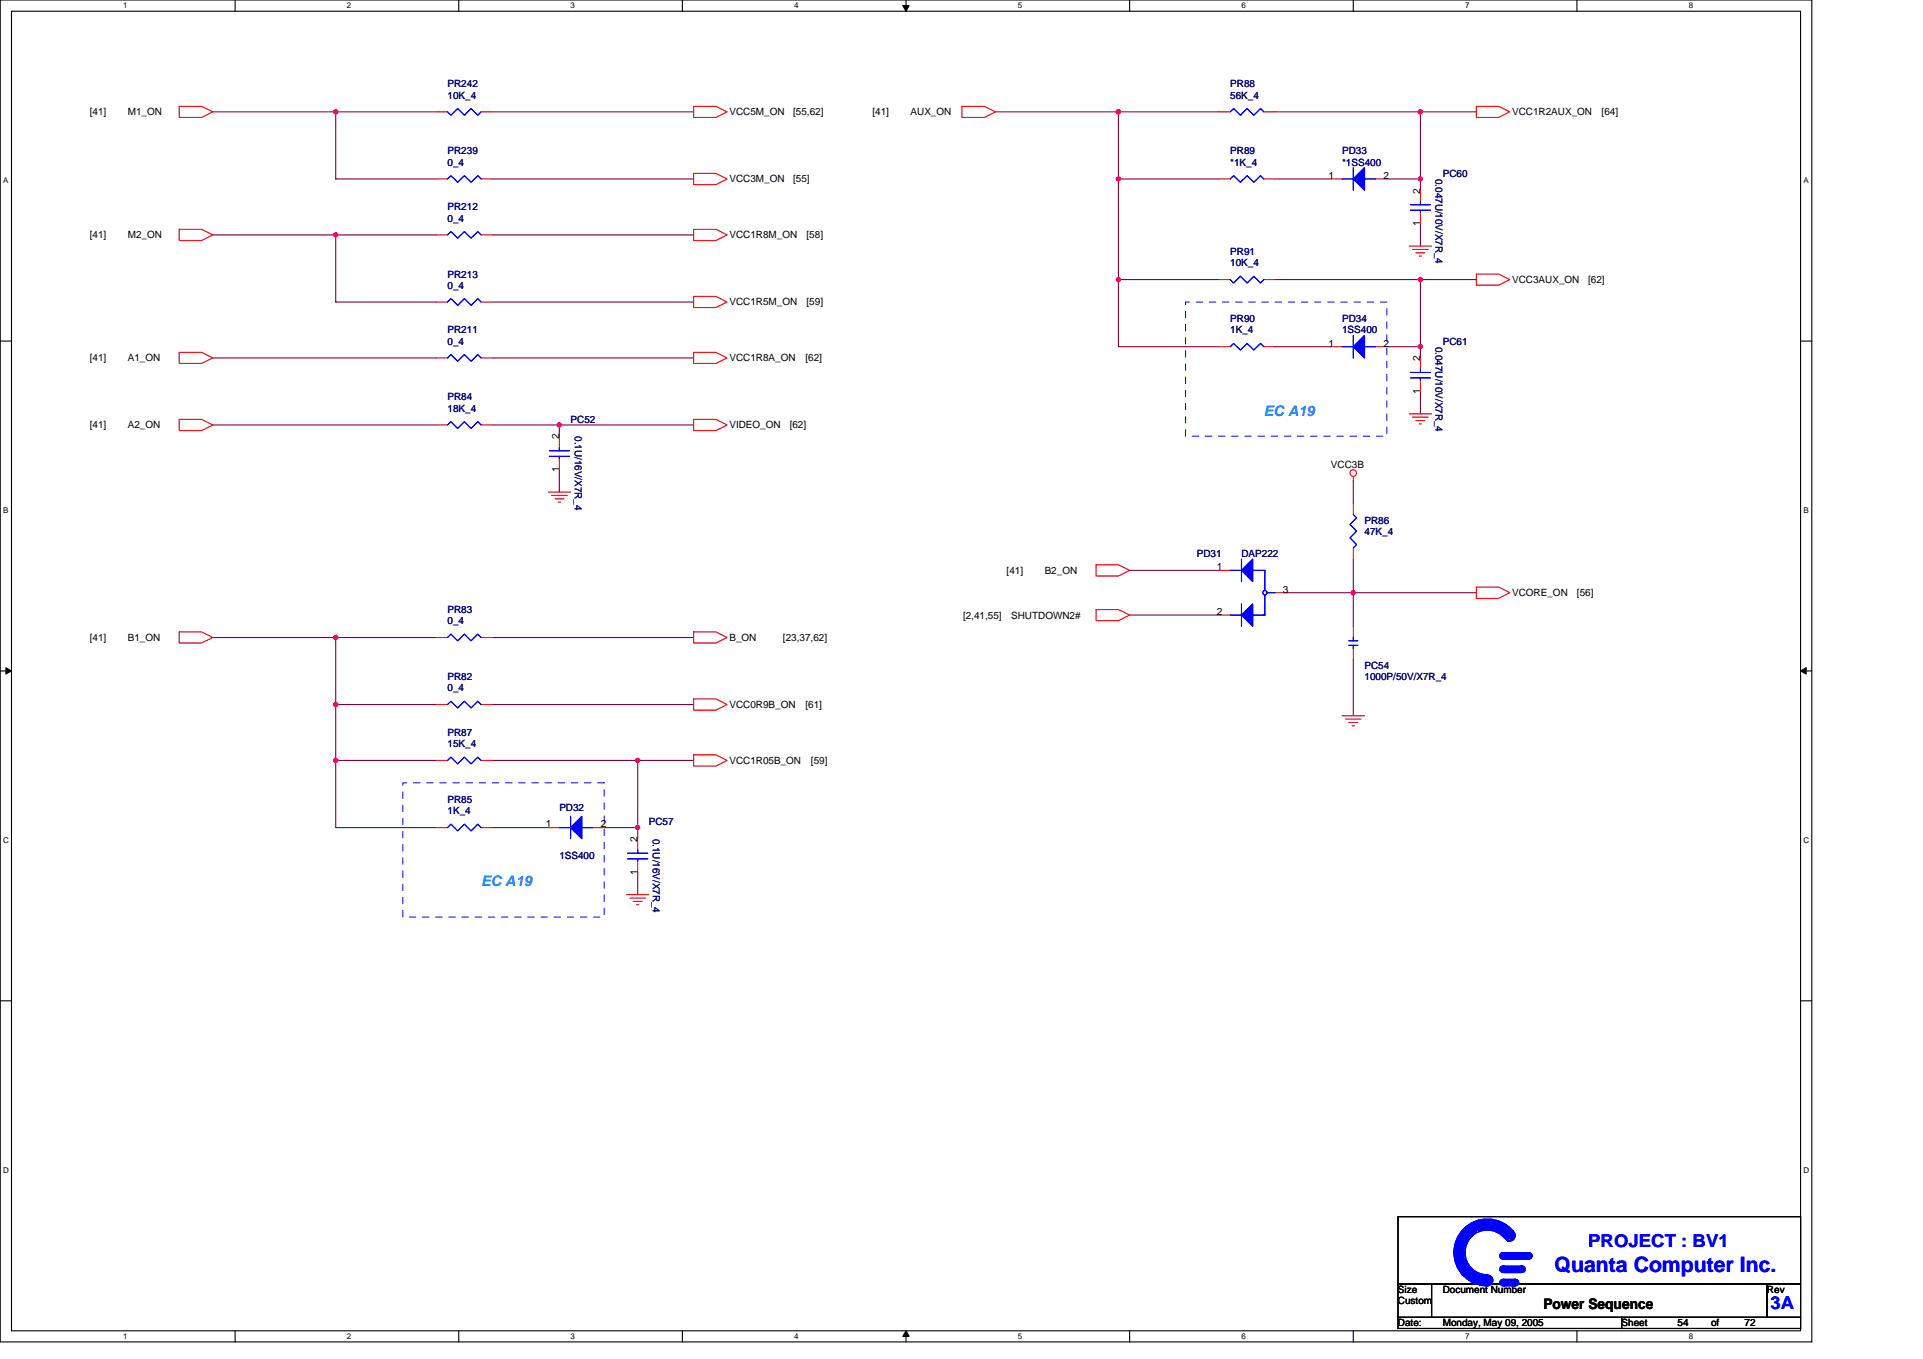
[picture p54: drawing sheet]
<svg xmlns="http://www.w3.org/2000/svg" width="297mm" height="210mm" viewBox="0 0 297 210" stroke-linecap="round" stroke-linejoin="round" font-family="sans-serif">
<defs><g id="words">
<text font-size="3.3" fill="#00f" x="240.1" y="196.5">Quanta Computer Inc.</text>
<g font-size="2.8" fill="#00f">
<text x="245.3" y="192.6">PROJECT : BV1</text>
<text x="273.5" y="202.2">3A</text>
</g>
<g font-size="2.2" fill="#0080ff">
<text x="195.2" y="64.2">EC A19</text>
<text x="74.3" y="136.8">EC A19</text>
</g>
<text font-size="2.2" x="238.4" y="202.1">Power Sequence</text>
<g font-size="1.5">
<text x="13.9" y="17.8">[41]</text>
<text x="19.7" y="17.8">M1_ON</text>
<text x="112.7" y="17.8">VCC5M_ON</text>
<text x="122.5" y="17.8">[55,62]</text>
<text x="134.8" y="17.8">[41]</text>
<text x="140.6" y="17.8">AUX_ON</text>
<text x="233.6" y="17.8">VCC1R2AUX_ON</text>
<text x="247.4" y="17.8">[64]</text>
<text x="112.7" y="28.2">VCC3M_ON</text>
<text x="122.5" y="28.2">[55]</text>
<text x="205.2" y="27.6">1</text>
<text x="213.7" y="27.6">2</text>
<text x="219.4" y="29.9" transform="rotate(-90 219.4 29.9)">2</text>
<text x="219.4" y="34.9" transform="rotate(-90 219.4 34.9)">1</text>
<text x="13.9" y="36.8">[41]</text>
<text x="19.7" y="36.8">M2_ON</text>
<text x="112.7" y="36.8">VCC1R8M_ON</text>
<text x="124.6" y="36.8">[58]</text>
<text x="112.7" y="47.2">VCC1R5M_ON</text>
<text x="124.6" y="47.2">[59]</text>
<text x="233.6" y="43.7">VCC3AUX_ON</text>
<text x="245.3" y="43.7">[62]</text>
<text x="205.2" y="53.5">1</text>
<text x="213.7" y="53.5">2</text>
<text x="13.9" y="55.8">[41]</text>
<text x="19.7" y="55.8">A1_ON</text>
<text x="112.7" y="55.8">VCC1R8A_ON</text>
<text x="124.4" y="55.8">[62]</text>
<text x="219.4" y="55.8" transform="rotate(-90 219.4 55.8)">2</text>
<text x="219.4" y="60.8" transform="rotate(-90 219.4 60.8)">1</text>
<text x="13.9" y="66.2">[41]</text>
<text x="19.7" y="66.2">A2_ON</text>
<text x="86.4" y="67.9" transform="rotate(-90 86.4 67.9)">2</text>
<text x="112.7" y="66.2">VIDEO_ON</text>
<text x="122" y="66.2">[62]</text>
<text x="86.4" y="72.9" transform="rotate(-90 86.4 72.9)">1</text>
<text x="205.6" y="72.2">VCC3B</text>
<text x="155.5" y="88.6">[41]</text>
<text x="161.4" y="88.6">B2_ON</text>
<text x="187.9" y="88.1">1</text>
<text x="148.8" y="95.5">[2,41,55]</text>
<text x="156.2" y="95.5">SHUTDOWN2#</text>
<text x="187.9" y="95">2</text>
<text x="198.2" y="91.5">3</text>
<text x="233.6" y="92.1">VCORE_ON</text>
<text x="243.6" y="92.1">[56]</text>
<text x="13.9" y="99">[41]</text>
<text x="19.7" y="99">B1_ON</text>
<text x="112.7" y="99">B_ON</text>
<text x="120.9" y="99">[23,37,62]</text>
<text x="112.7" y="109.3">VCC0R9B_ON</text>
<text x="124.4" y="109.3">[61]</text>
<text x="112.7" y="118">VCC1R05B_ON</text>
<text x="125.3" y="118">[59]</text>
<text x="84.3" y="127.8">1</text>
<text x="92.8" y="127.8">2</text>
<text x="98.5" y="130.1" transform="rotate(-90 98.5 130.1)">2</text>
<text x="98.5" y="135.1" transform="rotate(-90 98.5 135.1)">1</text>
<text x="215.9" y="199.7">Size</text>
<text x="215.9" y="201.4">Custom</text>
<text x="222.9" y="199.7">Document Number</text>
<text x="272.9" y="199.7">Rev</text>
<text x="215.9" y="204.9">Date:</text>
<text x="222.9" y="204.9">Monday, May 09, 2005</text>
<text x="250.5" y="204.9">Sheet</text>
<text x="259.1" y="204.9">54</text>
<text x="264.3" y="204.9">of</text>
<text x="269.5" y="204.9">72</text>
</g>
<g font-size="1.5" fill="#000080">
<text x="69.1" y="13.5">PR242</text>
<text x="69.1" y="15.2">10K_4</text>
<text x="190" y="13.5">PR88</text>
<text x="190" y="15.2">56K_4</text>
<text x="69.1" y="23.9">PR239</text>
<text x="190" y="23.9">PR89</text>
<text x="207.3" y="23.9">PD33</text>
<text x="69.1" y="25.6">0_4</text>
<text x="190" y="25.6">*1K_4</text>
<text x="207.3" y="25.6">*1SS400</text>
<text x="221.8" y="27.6" transform="rotate(90 221.8 27.6)">0.047U/10V/X7R_4</text>
<text x="222.9" y="27.3">PC60</text>
<text x="69.1" y="32.5">PR212</text>
<text x="69.1" y="34.2">0_4</text>
<text x="190" y="39.4">PR91</text>
<text x="190" y="41.1">10K_4</text>
<text x="69.1" y="42.9">PR213</text>
<text x="69.1" y="44.6">0_4</text>
<text x="69.1" y="51.5">PR211</text>
<text x="69.1" y="53.2">0_4</text>
<text x="190" y="49.8">PR90</text>
<text x="190" y="51.5">1K_4</text>
<text x="207.3" y="49.8">PD34</text>
<text x="207.3" y="51.5">1SS400</text>
<text x="221.8" y="53.6" transform="rotate(90 221.8 53.6)">0.047U/10V/X7R_4</text>
<text x="222.9" y="53.2">PC61</text>
<text x="69.1" y="61.8">PR84</text>
<text x="69.1" y="63.6">18K_4</text>
<text x="88.1" y="65.3">PC52</text>
<text x="88.8" y="67.4" transform="rotate(90 88.8 67.4)">0.1U/16V/X7R_4</text>
<text x="210.8" y="80.9">PR86</text>
<text x="210.8" y="82.6">47K_4</text>
<text x="184.9" y="86">PD31</text>
<text x="191.8" y="86">DAP222</text>
<text x="69.1" y="94.7">PR83</text>
<text x="69.1" y="96.4">0_4</text>
<text x="69.1" y="105">PR82</text>
<text x="69.1" y="106.8">0_4</text>
<text x="210.8" y="103.3">PC54</text>
<text x="210.8" y="105">1000P/50V/X7R_4</text>
<text x="69.1" y="113.7">PR87</text>
<text x="69.1" y="115.4">15K_4</text>
<text x="69.1" y="124">PR85</text>
<text x="69.1" y="125.8">1K_4</text>
<text x="86.4" y="125.2">PD32</text>
<text x="100.2" y="127.5">PC57</text>
<text x="100.9" y="129.5" transform="rotate(90 100.9 129.5)">0.1U/16V/X7R_4</text>
<text x="86.4" y="132.7">1SS400</text>
</g>
<g font-size="1.2">
<text x="19" y="1.3">1</text>
<text x="53.6" y="1.3">2</text>
<text x="88.1" y="1.3">3</text>
<text x="122.7" y="1.3">4</text>
<text x="157.2" y="1.3">5</text>
<text x="191.8" y="1.3">6</text>
<text x="226.3" y="1.3">7</text>
<text x="260.9" y="1.3">8</text>
<text x=".5" y="28.3">A</text>
<text x="278.6" y="28.3">A</text>
<text x=".5" y="79.2">B</text>
<text x="278.6" y="79.2">B</text>
<text x=".5" y="130.2">C</text>
<text x="278.6" y="130.2">C</text>
<text x=".5" y="181.1">D</text>
<text x="278.6" y="181.1">D</text>
<text x="19" y="206.8">1</text>
<text x="53.6" y="206.8">2</text>
<text x="88.1" y="206.8">3</text>
<text x="122.7" y="206.8">4</text>
<text x="157.2" y="206.8">5</text>
<text x="191.8" y="206.8">6</text>
<text x="226.3" y="206.8">7</text>
<text x="260.9" y="206.8">8</text>
</g>
</g></defs>
<path d="M0 0h279.9v207.3h-279.9zM1.8 1.7h276.3v203.8h-276.3z" fill="none" stroke="#000" stroke-width=".17"/>
<g fill="#fff">
<path d="M19 .2h.7v1.4h-.7z"/>
<path d="M19 205.7h.7v1.4h-.7z"/>
</g>
<path d="M36.3 0v1.7M36.3 205.5v1.8" fill="none" stroke="#000" stroke-width=".17"/>
<g fill="#fff">
<path d="M53.6 .2h.6v1.4h-.6z"/>
<path d="M53.6 205.7h.6v1.4h-.6z"/>
</g>
<path d="M70.9 0v1.7M70.9 205.5v1.8" fill="none" stroke="#000" stroke-width=".17"/>
<g fill="#fff">
<path d="M88.1 .2h.7v1.4h-.7z"/>
<path d="M88.1 205.7h.7v1.4h-.7z"/>
</g>
<path d="M105.4 0v1.7M105.4 205.5v1.8" fill="none" stroke="#000" stroke-width=".17"/>
<g fill="#fff">
<path d="M122.7 .2h.6v1.4h-.6z"/>
<path d="M122.7 205.7h.6v1.4h-.6z"/>
</g>
<path d="M140 0v1.7M140 205.5v1.8" fill="none" stroke="#000" stroke-width=".17"/>
<path d="M139.4 .9h1l-.4 .8zM140 205.5l.4 .9h-1z" fill="#000" stroke="#000" stroke-width=".15"/>
<g fill="#fff">
<path d="M157.2 .2h.7v1.4h-.7z"/>
<path d="M157.2 205.7h.7v1.4h-.7z"/>
</g>
<path d="M174.5 0v1.7M174.5 205.5v1.8" fill="none" stroke="#000" stroke-width=".17"/>
<g fill="#fff">
<path d="M191.8 .2h.6v1.4h-.6z"/>
<path d="M191.8 205.7h.6v1.4h-.6z"/>
</g>
<path d="M209 0v1.7M209 205.5v1.8" fill="none" stroke="#000" stroke-width=".17"/>
<g fill="#fff">
<path d="M226.3 .2h.7v1.4h-.7z"/>
<path d="M226.3 205.7h.7v1.4h-.7z"/>
</g>
<path d="M243.6 0v1.7M243.6 205.5v1.8" fill="none" stroke="#000" stroke-width=".17"/>
<g fill="#fff">
<path d="M260.9 .2h.6v1.4h-.6z"/>
<path d="M260.9 205.7h.6v1.4h-.6z"/>
<path d="M.5 27.2h.8v1.4h-.8z"/>
<path d="M278.6 27.2h.8v1.4h-.8z"/>
<path d="M.5 78.1h.8v1.4h-.8z"/>
<path d="M278.6 78.1h.8v1.4h-.8z"/>
</g>
<path d="M0 52.7h1.8M278.1 52.7h1.8" fill="none" stroke="#000" stroke-width=".17"/>
<g fill="#fff">
<path d="M.5 129.1h.8v1.4h-.8z"/>
<path d="M278.6 129.1h.8v1.4h-.8z"/>
</g>
<path d="M0 103.6h1.8M278.1 103.6h1.8" fill="none" stroke="#000" stroke-width=".17"/>
<path d="M.9 103.1l.9 .5-.9 .5zM278.1 103.6l.9-.5v1z" fill="#000" stroke="#000" stroke-width=".15"/>
<g fill="#fff">
<path d="M.5 180h.8v1.4h-.8z"/>
<path d="M278.6 180h.8v1.4h-.8z"/>
</g>
<path d="M0 154.6h1.8M278.1 154.6h1.8M215.9 198.3h5.2v5.2h-5.2zM215.9 187.9h62.2v10.4h-62.2zM221.1 198.3h51.8v5.2h-51.8zM272.9 198.3h5.2v5.2h-5.2zM215.9 203.5h34.6v1.7h-34.6zM250.5 203.5h27.6v1.7h-27.6z" fill="none" stroke="#000" stroke-width=".17"/>
<g fill="none" stroke="#800040" stroke-width=".17">
<path d="M32.9 17.3h34.5M51.9 17.3v10.3h15.5M76 17.3h31.1M153.8 17.3h34.5M172.8 17.3v36.3h15.5M197 17.3h31M219.4 17.3v12.1M32.9 36.3h34.5M51.9 36.3v10.4h15.5M76 27.6h31.1M76 36.3h31.1M172.8 27.6h15.5"/>
<path d="M197 27.6h8.6M214.2 27.6h5.2M219.4 34.5v3.5M32.9 55.3h34.5M76 46.7h31.1M76 55.3h31.1M172.8 43.2h15.5M197 43.2h31M197 53.6h8.6M214.2 53.6h5.2M219.4 43.2v12.1M32.9 65.6h34.5"/>
<path d="M76 65.6h31.1M86.4 65.6v1.8M86.4 72.6v3.4M209 74.3v3.4M219.4 60.5v3.4M32.9 98.5h34.5M51.9 98.5v29.3h15.5M76 98.5h31.1M174.5 88.1h13.8M174.5 95h13.8M198.7 91.5h29.3M209 86.4v10.3"/>
<path d="M51.9 117.5h15.5M51.9 108.8h15.5M76 117.5h31.1M76 108.8h31.1M98.5 117.5v12M209 101.9v8.7M76 127.8h8.7M93.3 127.8h5.2M98.5 134.7v3.5"/>
</g>
<g fill="#f0f" stroke="#f0f" stroke-width=".17">
<circle cx="51.9" cy="17.3" r=".34"/>
<circle cx="51.9" cy="36.3" r=".33"/>
<circle cx="86.4" cy="65.6" r=".34"/>
<circle cx="51.9" cy="98.4" r=".34"/>
<circle cx="51.9" cy="117.5" r=".34"/>
<circle cx="51.9" cy="108.8" r=".34"/>
<circle cx="98.5" cy="117.5" r=".34"/>
<circle cx="98.5" cy="127.8" r=".34"/>
<circle cx="172.8" cy="17.3" r=".34"/>
<circle cx="172.8" cy="27.6" r=".33"/>
<circle cx="219.4" cy="27.6" r=".33"/>
<circle cx="219.4" cy="17.3" r=".34"/>
<circle cx="219.4" cy="53.5" r=".33"/>
<circle cx="219.4" cy="43.2" r=".34"/>
<circle cx="172.8" cy="43.2" r=".34"/>
<circle cx="209" cy="91.5" r=".34"/>
</g>
<g fill="none" stroke="#f00" stroke-width=".17">
<path d="M27.7 16.4h3.4l1.8 .9-1.8 .8h-3.4zM67.4 17.3h1.7M74.3 17.3h1.7M107.1 16.4h3.5l1.7 .9-1.7 .8h-3.5zM148.6 16.4h3.4l1.8 .9-1.8 .8h-3.4zM188.3 17.3h1.7M195.2 17.3h1.8M228 16.4h3.5l1.7 .9-1.7 .8h-3.5zM27.7 35.4h3.4l1.8 .9-1.8 .8h-3.4zM67.4 27.6h1.7M67.4 36.3h1.7M74.3 27.6h1.7"/>
<path d="M74.3 36.3h1.7M107.1 26.8h3.5l1.7 .8-1.7 .9h-3.5zM107.1 35.4h3.5l1.7 .9-1.7 .8h-3.5zM188.3 27.6h1.7M195.2 27.6h1.8M205.6 27.6h1.7M212.5 27.6h1.7M217.7 38h3.4M218.2 38.5h2.4M218.7 39.1h1.4M219.2 39.6h.4M219.4 29.4v1.7"/>
<path d="M219.4 32.8v1.7M27.7 54.4h3.4l1.8 .9-1.8 .8h-3.4zM67.4 55.3h1.7M67.4 46.7h1.7M74.3 55.3h1.7M74.3 46.7h1.7M107.1 45.8h3.5l1.7 .9-1.7 .8h-3.5zM107.1 54.4h3.5l1.7 .9-1.7 .8h-3.5zM188.3 53.6h1.7M188.3 43.2h1.7M195.2 53.6h1.8M195.2 43.2h1.8"/>
<path d="M205.6 53.6h1.7M212.5 53.6h1.7M219.4 55.3v1.7M219.4 58.7v1.8M228 42.3h3.5l1.7 .9-1.7 .8h-3.5zM27.7 64.8h3.4l1.8 .8-1.8 .9h-3.4zM67.4 65.6h1.7M74.3 65.6h1.7M84.7 76h3.4M85.2 76.5h2.4M85.7 77h1.4M86.2 77.6h.4"/>
<path d="M86.4 67.4v1.7M86.4 70.8v1.8M107.1 64.8h3.5l1.7 .8-1.7 .9h-3.5zM209 73.6v.7M209 77.7v1.8M217.7 63.9h3.4M218.2 64.4h2.4M218.7 65h1.4M219.2 65.5h.4M27.7 97.6h3.4l1.8 .9-1.8 .8h-3.4zM67.4 98.5h1.7M74.3 98.5h1.7"/>
<path d="M107.1 97.6h3.5l1.7 .9-1.7 .8h-3.5zM169.3 87.2h3.5l1.7 .9-1.7 .9h-3.5zM169.3 94.1h3.5l1.7 .9-1.7 .9h-3.5zM188.3 88.1h1.7M188.3 95h1.7M197 91.5h1.7M209 84.6v1.8M209 96.7v1.8M228 90.7h3.5l1.7 .8-1.7 .9h-3.5zM67.4 108.8h1.7M67.4 117.5h1.7M74.3 108.8h1.7"/>
<path d="M74.3 117.5h1.7M107.1 116.6h3.5l1.7 .9-1.7 .8h-3.5zM107.1 107.9h3.5l1.7 .9-1.7 .9h-3.5zM207.3 110.6h3.5M207.8 111.1h2.4M208.3 111.6h1.4M208.9 112.1h.3M209 100.2v1.7M67.4 127.8h1.7M74.3 127.8h1.7M84.7 127.8h1.7M91.6 127.8h1.7"/>
<path d="M96.8 138.2h3.4M97.3 138.7h2.4M97.8 139.2h1.4M98.3 139.7h.4M98.5 129.5v1.8M98.5 133v1.7"/>
<circle cx="209" cy="73.1" r=".51"/>
</g>
<path d="M183.1 46.7h31.1v20.7h-31.1zM62.2 120.9h31.1v20.7h-31.1z" fill="none" stroke="#00f" stroke-width=".15" stroke-dasharray="1 1 1 1 1 1 1 1"/>
<g fill="#00f" stroke="#00f" stroke-width=".17">
<path d="M210.8 25.9v3.5l-1.8-1.8z" fill-rule="evenodd"/>
<path d="M210.8 25.9v3.5l-1.8-1.8z" fill-rule="evenodd"/>
<path d="M210.8 51.8v3.5l-1.8-1.7z" fill-rule="evenodd"/>
<path d="M210.8 51.8v3.5l-1.8-1.7z" fill-rule="evenodd"/>
<path d="M88.1 127.8l1.8-1.7v3.4z" fill-rule="evenodd"/>
<path d="M88.1 127.8l1.8-1.7v3.4z" fill-rule="evenodd"/>
<path d="M193.5 86.4v3.4l-1.7-1.7z" fill-rule="evenodd"/>
<path d="M191.8 95l1.7-1.7v3.4z" fill-rule="evenodd"/>
<path d="M193.5 86.4v3.4l-1.7-1.7z" fill-rule="evenodd"/>
<path d="M191.8 95l1.7-1.7v3.4z" fill-rule="evenodd"/>
</g>
<g fill="none" stroke="#00f" stroke-width=".17">
<path d="M69.1 17.3l.6 .5 1-1 1 1 1.1-1 1 1 .5-.5M190 17.3l.6-.5 1 1 1-1 1.1 1 1-1 .5 .5M69.1 36.3l.6-.5 1 1 1-1 1.1 1 1-1 .5 .5M69.1 27.6l.6-.5 1 1.1 1-1.1 1.1 1.1 1-1.1 .5 .5M190 27.6l.6-.5 1 1.1 1-1.1 1.1 1.1 1-1.1 .5 .5M207.3 27.6h1.7M209 25.9v3.5M210.8 27.6h1.7M217.8 31.6h3.2M217.8 32.5h3.2M219.4 31.1v.5M219.4 32.5v.3"/>
<path d="M69.1 55.3l.6-.5 1 1 1-1 1.1 1 1-1 .5 .5M69.1 46.7l.6-.6 1 1.1 1-1.1 1.1 1.1 1-1.1 .5 .6M190 53.6l.6-.6 1 1.1 1-1.1 1.1 1.1 1-1.1 .5 .6M190 43.2l.6 .5 1-1 1 1 1.1-1 1 1 .5-.5M207.3 53.6h1.7M209 51.8v3.5M210.8 53.6h1.7M217.8 57.5h3.2M217.8 58.4h3.2M219.4 57v.5M219.4 58.4v.3M69.1 65.6l.6-.5 1 1.1 1-1.1 1.1 1.1 1-1.1 .5 .5"/>
<path d="M84.9 69.6h3.1M84.9 70.5h3.1M86.4 69.1v.5M86.4 70.5v.3M209 79.5l.5 .5-1 1 1 1-1 1.1 1 1-.5 .5M69.1 98.5l.6-.6 1 1.1 1-1.1 1.1 1.1 1-1.1 .5 .6M190 88.1h1.8M190 95h1.8M191.8 86.4v3.4M191.8 93.3v3.4M193.5 88.1h1.9v3.1M195.4 91.9v3.1h-1.9"/>
<path d="M195.7 91.5h1.3M208.3 99h1.4M208.3 99.7h1.4M209 98.5v.5M209 99.7v.5M69.1 108.8l.6-.5 1 1 1-1 1.1 1 1-1 .5 .5M69.1 117.5l.6-.6 1 1.1 1-1.1 1.1 1.1 1-1.1 .5 .6M69.1 127.8l.6-.5 1 1 1-1 1.1 1 1-1 .5 .5M86.4 127.8h1.7M88.1 126.1v3.4M89.9 127.8h1.7M96.9 131.8h3.2"/>
<path d="M96.9 132.7h3.2M98.5 131.3v.5M98.5 132.7v.3M224.8 192.2v2.5l.1 .5v-3.5l.2-.3v4.3l.2 .2v-4.9l.1-.3v5.5l.2 .2v-5.9l.2-.1v6.5M226 196.9v-6.7l.1-.2v7.1h.2v-2.6l.2 .3v2.5l.1 .1v-2.2l.2 .3v2.1l.2 .2v-2.1l.2 .2v2.1h.1v-2l.2 .2v1.9h.2v-1.7l.2 .2v1.5l.1 .2v-1.7l.2 .1v1.6h.2v-1.4M226.3 189.7v2.9l.2-.5v-2.4l.1-.2v2.2l.2-.1v-2.3l.2-.2v2.1l.2-.2v-2h.1v1.9l.2-.2v-1.7l.2-.2v1.7l.2-.1v-1.6l.1-.2v1.8M228.2 188.6l.2-.2v1.8l-.2-.2zM228.4 196.7v.2h.2v1.4h.1v-1.4h.2v1.6h-.3l.5-1.6v1.6l.2-.2v-1.4l.1 .4v1.2h.2v-1.4h.2v1.4h.1v-1.4h.2v1.4l.2-.2v-1l.2 .1v.7M228.4 189.7l1.3-.2a4 4 0 0 1 3.4 1.9M228.4 189.5a4.2 4.2 0 0 1 5 2.1M228.4 189.4a4.3 4.3 0 0 1 5.2 2.2M228.4 189.2a4.5 4.5 0 0 1 5.3 2"/>
<path d="M228.4 189l1.3-.2a4.6 4.6 0 0 1 4.1 2.4M228.4 190.1l1.3-.3a3.6 3.6 0 0 1 3.3 1.9M228.4 189.9l1.3-.2a3.8 3.8 0 0 1 3.4 2M228.5 188.8l1.2-.2a4.8 4.8 0 0 1 4.3 2.5M228.5 188.6l1.2-.2a5 5 0 0 1 4.3 2.5M228.6 188.6v1.4M231.8 193.6h4.7v.2h-4.8v.2h5l-.2 .1h-4.7l.2 .2h4.5M231.8 195.7h3.7v.2h-3.7l-.1 .1h3.9l-.1 .2h-3.8l.3 .2h3.3M231.8 197.8h2.6v.2h-2.7v.1h2.9l-.2 .2h-2.7l.3 .2h2.4M232.2 197.6h1.9M232.2 198.6h1.9M232.2 196.6h2.9"/>
<path d="M232.2 195.5h2.9M232.2 194.5h4M232.2 193.5h4M232.4 191.3a3.4 3.4 0 0 0-3.8-1.1 3.4 3.4 0 0 0-2.3 3.3v-.1a3.4 3.4 0 0 0 3.4 3.5M233.8 190.2a5.2 5.2 0 0 0-5.8-1.6 5.2 5.2 0 0 0-3.4 4.9v-.1a5.2 5.2 0 0 0 5.1 5.2"/>
<circle cx="195.4" cy="91.5" r=".34"/>
<circle cx="229.8" cy="197.8" r=".85"/>
<circle cx="232.2" cy="198.1" r=".51"/>
<circle cx="232.2" cy="194" r=".51"/>
<circle cx="232.2" cy="196" r=".51"/>
<circle cx="233.2" cy="190.8" r=".85"/>
<circle cx="234.1" cy="198.1" r=".51"/>
<circle cx="235.1" cy="196" r=".51"/>
<circle cx="236.2" cy="194" r=".51"/>
</g>
<use href="#words"/>
</svg>
